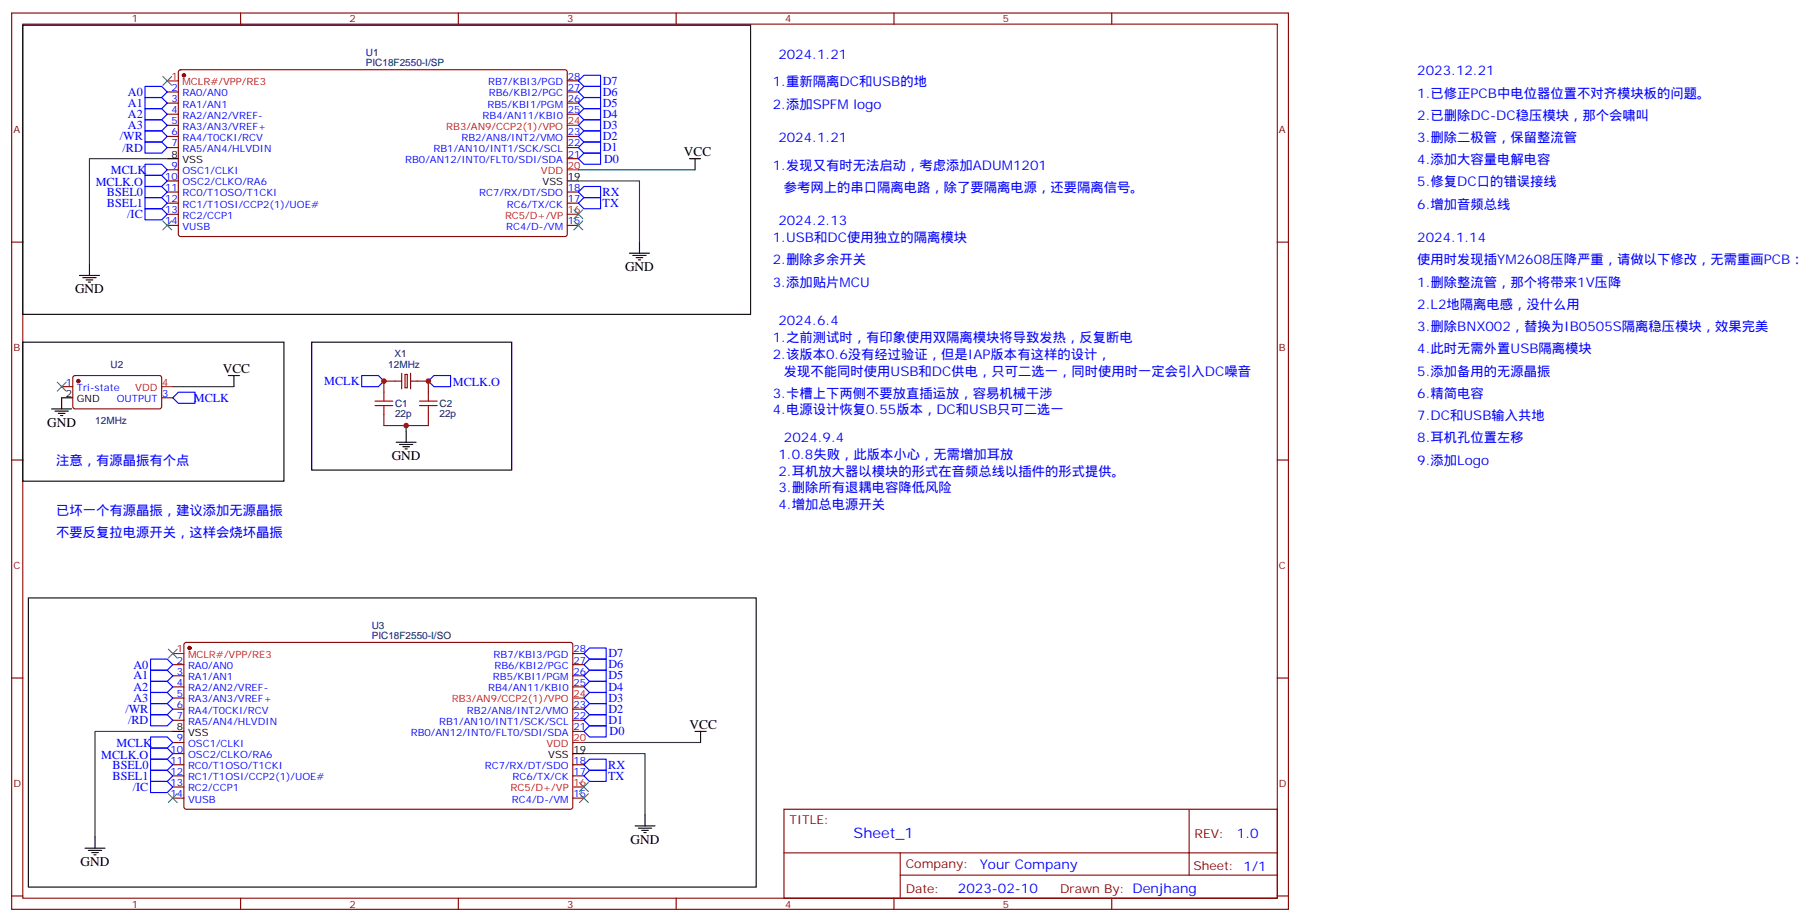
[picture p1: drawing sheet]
<svg xmlns="http://www.w3.org/2000/svg" width="576mm" height="292mm" viewBox="0 0 576 292" stroke-linecap="round" stroke-linejoin="round" font-family="sans-serif">
<defs><g id="words">
<text font-size="4.6" fill="#00f" x="271" y="265.7">Sheet_1</text>
<g font-size="4.2" fill="#00f">
<text x="247.1" y="18.6">2024.1.21</text>
<text x="450" y="23.9">2023.12.21</text>
<text x="245.4" y="27.4">1.重新隔离DC和USB的地</text>
<text x="245.4" y="34.5">2.添加SPFM logo</text>
<text x="450" y="30.9">1.已修正PCB中电位器位置不对齐模块板的问题。</text>
<text x="450" y="38">2.已删除DC-DC稳压模块，那个会啸叫</text>
<text x="247.1" y="45">2024.1.21</text>
<text x="450" y="45">3.删除二极管，保留整流管</text>
<text x="245.4" y="53.9">1.发现又有时无法启动，考虑添加ADUM1201</text>
<text x="450" y="52.1">4.添加大容量电解电容</text>
<text x="450" y="59.2">5.修复DC口的错误接线</text>
<text x="248.9" y="60.9">参考网上的串口隔离电路，除了要隔离电源，还要隔离信号。</text>
<text x="247.1" y="71.5">2024.2.13</text>
<text x="450" y="66.2">6.增加音频总线</text>
<text x="245.4" y="76.8">1.USB和DC使用独立的隔离模块</text>
<text x="450" y="76.8">2024.1.14</text>
<text x="245.4" y="83.9">2.删除多余开关</text>
<text x="450" y="83.9">使用时发现插YM2608压降严重，请做以下修改，无需重画PCB：</text>
<text x="245.4" y="90.9">3.添加贴片MCU</text>
<text x="450" y="90.9">1.删除整流管，那个将带来1V压降</text>
<text x="450" y="98">2.L2地隔离电感，没什么用</text>
<text x="247.1" y="103.3">2024.6.4</text>
<text x="450" y="105">3.删除BNX002，替换为IB0505S隔离稳压模块，效果完美</text>
<text x="245.4" y="108.5">1.之前测试时，有印象使用双隔离模块将导致发热，反复断电</text>
<text x="245.4" y="113.8">2.该版本0.6没有经过验证，但是IAP版本有这样的设计，</text>
<text x="450" y="112.1">4.此时无需外置USB隔离模块</text>
<text x="248.9" y="119.1">发现不能同时使用USB和DC供电，只可二选一，同时使用时一定会引入DC噪音</text>
<text x="450" y="119.1">5.添加备用的无源晶振</text>
<text x="245.4" y="126.2">3.卡槽上下两侧不要放直插运放，容易机械干涉</text>
<text x="245.4" y="131.5">4.电源设计恢复0.55版本，DC和USB只可二选一</text>
<text x="450" y="126.2">6.精简电容</text>
<text x="450" y="133.2">7.DC和USB输入共地</text>
<text x="248.9" y="140.3">2024.9.4</text>
<text x="450" y="140.3">8.耳机孔位置左移</text>
<text x="17.8" y="147.4">注意，有源晶振有个点</text>
<text x="247.1" y="145.6">1.0.8失败，此版本小心，无需增加耳放</text>
<text x="450" y="147.4">9.添加Logo</text>
<text x="247.1" y="150.9">2.耳机放大器以模块的形式在音频总线以插件的形式提供。</text>
<text x="247.1" y="156.2">3.删除所有退耦电容降低风险</text>
<text x="247.1" y="161.5">4.增加总电源开关</text>
<text x="17.8" y="163.2">已坏一个有源晶振，建议添加无源晶振</text>
<text x="17.8" y="170.3">不要反复拉电源开关，这样会烧坏晶振</text>
<text x="392.7" y="266">1.0</text>
<text x="311.1" y="275.5">Your Company</text>
<text x="304.1" y="283.3">2023-02-10</text>
</g>
<g font-size="4.2">
<text x="217.1" y="49.6">VCC</text>
<text x="198.4" y="86">GND</text>
<text x="23.8" y="93">GND</text>
<text x="70.7" y="118.4">VCC</text>
<text x="15" y="135.4">GND</text>
<text x="124.4" y="145.9">GND</text>
<text x="218.9" y="231.3">VCC</text>
<text x="200.2" y="267.7">GND</text>
<text x="25.6" y="274.7">GND</text>
</g>
<g font-size="3.9" fill="#00f">
<text x="191.4" y="26.8">D7</text>
<text x="40.6" y="30.4">A0</text>
<text x="40.6" y="33.9">A1</text>
<text x="191.4" y="33.9">D5</text>
<text x="191.4" y="30.3">D6</text>
<text x="40.6" y="37.4">A2</text>
<text x="40.6" y="40.9">A3</text>
<text x="191.4" y="40.9">D3</text>
<text x="191.4" y="37.4">D4</text>
<text x="38" y="44.5">/WR</text>
<text x="191.4" y="48">D1</text>
<text x="191.4" y="44.5">D2</text>
<text x="38.9" y="48.1">/RD</text>
<text x="191.8" y="51.6">D0</text>
<text x="30.4" y="59">MCLK.O</text>
<text x="35.2" y="55.2">MCLK</text>
<text x="34" y="62.2">BSEL0</text>
<text x="34" y="65.7">BSEL1</text>
<text x="191.3" y="65.7">TX</text>
<text x="191.3" y="62.2">RX</text>
<text x="40.4" y="69.2">/IC</text>
<text x="102.9" y="122.1">MCLK</text>
<text x="143.8" y="122.5">MCLK.O</text>
<text x="61.5" y="127.5">MCLK</text>
<text x="193.1" y="208.5">D7</text>
<text x="42.4" y="215.5">A1</text>
<text x="42.4" y="212.1">A0</text>
<text x="193.1" y="212">D6</text>
<text x="193.1" y="215.5">D5</text>
<text x="42.4" y="219.1">A2</text>
<text x="193.1" y="219.1">D4</text>
<text x="39.8" y="226.2">/WR</text>
<text x="42.4" y="222.6">A3</text>
<text x="193.1" y="222.6">D3</text>
<text x="193.1" y="226.1">D2</text>
<text x="40.7" y="229.7">/RD</text>
<text x="193.1" y="229.7">D1</text>
<text x="193.5" y="233.3">D0</text>
<text x="37" y="236.9">MCLK</text>
<text x="32.2" y="240.6">MCLK.O</text>
<text x="35.7" y="243.9">BSEL0</text>
<text x="193.1" y="243.9">RX</text>
<text x="35.7" y="247.4">BSEL1</text>
<text x="42.2" y="250.9">/IC</text>
<text x="193.1" y="247.4">TX</text>
</g>
<g font-size="3.9" fill="#800">
<text x="250.6" y="261.3">TITLE:</text>
<text x="379.3" y="266">REV:</text>
<text x="287.6" y="275.5">Company:</text>
<text x="378.9" y="276.1">Sheet: 1/1</text>
<text x="287.6" y="283.2">Date:</text>
<text x="336.6" y="283.3">Drawn By: Denjhang</text>
</g>
<g font-size="3.2" fill="#800">
<text x="41.8" y="7.1">1</text>
<text x="110.9" y="7.1">2</text>
<text x="180.1" y="7.1">3</text>
<text x="249.2" y="7.1">4</text>
<text x="318.4" y="7.1">5</text>
<text x="4.2" y="42.2">A</text>
<text x="406" y="42.2">A</text>
<text x="4.2" y="111.4">B</text>
<text x="406" y="111.4">B</text>
<text x="4.2" y="180.5">C</text>
<text x="406" y="180.5">C</text>
<text x="4.2" y="249.7">D</text>
<text x="406" y="249.7">D</text>
<text x="41.8" y="287.9">1</text>
<text x="110.9" y="287.9">2</text>
<text x="180.1" y="287.9">3</text>
<text x="249.2" y="287.9">4</text>
<text x="318.4" y="287.9">5</text>
</g>
<g font-size="3.2" fill="#000080">
<text x="116.1" y="17.6">U1</text>
<text x="116.1" y="20.9">PIC18F2550-I/SP</text>
<text x="125.2" y="113.2">X1</text>
<text x="35.1" y="116.8">U2</text>
<text x="123.3" y="116.7">12MHz</text>
<text x="125.4" y="129.1">C1</text>
<text x="139.5" y="129.1">C2</text>
<text x="30.2" y="134.4">12MHz</text>
<text x="125.4" y="132.3">22p</text>
<text x="139.5" y="132.3">22p</text>
<text x="118" y="202.6">PIC18F2550-I/SO</text>
<text x="118" y="199.4">U3</text>
</g>
<g font-size="3.2" fill="#00f">
<text x="54.4" y="28.8">2</text>
<text x="155" y="27.1">RB7/KBI3/PGD</text>
<text x="180.3" y="25.3">28</text>
<text x="180.3" y="28.8">27</text>
<text x="54.4" y="35.9">4</text>
<text x="54.4" y="32.3">3</text>
<text x="57.9" y="34.1">RA1/AN1</text>
<text x="57.9" y="30.6">RA0/AN0</text>
<text x="154.7" y="34.1">RB5/KBI1/PGM</text>
<text x="155.2" y="30.6">RB6/KBI2/PGC</text>
<text x="180.3" y="32.3">26</text>
<text x="180.3" y="35.9">25</text>
<text x="54.4" y="39.4">5</text>
<text x="57.9" y="41.2">RA3/AN3/VREF+</text>
<text x="57.9" y="37.6">RA2/AN2/VREF-</text>
<text x="153.2" y="37.6">RB4/AN11/KBI0</text>
<text x="54.4" y="46.5">7</text>
<text x="54.4" y="42.9">6</text>
<text x="57.9" y="44.7">RA4/T0CKI/RCV</text>
<text x="146.5" y="44.7">RB2/AN8/INT2/VMO</text>
<text x="180.3" y="42.9">23</text>
<text x="180.3" y="46.5">22</text>
<text x="54.4" y="53.5">9</text>
<text x="57.9" y="48.2">RA5/AN4/HLVDIN</text>
<text x="128.6" y="51.8">RB0/AN12/INT0/FLT0/SDI/SDA</text>
<text x="137.6" y="48.2">RB1/AN10/INT1/SCK/SCL</text>
<text x="180.3" y="50">21</text>
<text x="52.4" y="57">10</text>
<text x="57.9" y="58.8">OSC2/CLKO/RA6</text>
<text x="57.9" y="55.3">OSC1/CLKI</text>
<text x="52.4" y="64.1">12</text>
<text x="52.4" y="60.6">11</text>
<text x="57.9" y="65.9">RC1/T1OSI/CCP2(1)/UOE#</text>
<text x="57.9" y="62.3">RC0/T1OSO/T1CKI</text>
<text x="152.1" y="62.3">RC7/RX/DT/SDO</text>
<text x="160.9" y="65.9">RC6/TX/CK</text>
<text x="180.3" y="60.6">18</text>
<text x="180.3" y="64.1">17</text>
<text x="52.4" y="71.2">14</text>
<text x="52.4" y="67.6">13</text>
<text x="57.9" y="69.4">RC2/CCP1</text>
<text x="180.3" y="71.2">15</text>
<text x="57.9" y="72.9">VUSB</text>
<text x="160.7" y="72.9">RC4/D-/VM</text>
<text x="20.9" y="122.3">1</text>
<text x="24.4" y="124.1">Tri-state</text>
<text x="51.5" y="125.8">3</text>
<text x="37.1" y="127.6">OUTPUT</text>
<text x="156.7" y="208.7">RB7/KBI3/PGD</text>
<text x="182" y="207">28</text>
<text x="56.2" y="210.5">2</text>
<text x="56.2" y="214">3</text>
<text x="59.7" y="212.3">RA0/AN0</text>
<text x="59.7" y="215.8">RA1/AN1</text>
<text x="156.5" y="215.8">RB5/KBI1/PGM</text>
<text x="157" y="212.3">RB6/KBI2/PGC</text>
<text x="182" y="214">26</text>
<text x="182" y="210.5">27</text>
<text x="56.2" y="217.6">4</text>
<text x="56.2" y="221.1">5</text>
<text x="59.7" y="219.3">RA2/AN2/VREF-</text>
<text x="155" y="219.3">RB4/AN11/KBI0</text>
<text x="182" y="217.6">25</text>
<text x="56.2" y="224.6">6</text>
<text x="59.7" y="222.8">RA3/AN3/VREF+</text>
<text x="59.7" y="226.4">RA4/T0CKI/RCV</text>
<text x="148.2" y="226.4">RB2/AN8/INT2/VMO</text>
<text x="182" y="224.6">23</text>
<text x="56.2" y="228.1">7</text>
<text x="59.7" y="229.9">RA5/AN4/HLVDIN</text>
<text x="130.4" y="233.4">RB0/AN12/INT0/FLT0/SDI/SDA</text>
<text x="139.4" y="229.9">RB1/AN10/INT1/SCK/SCL</text>
<text x="182" y="231.7">21</text>
<text x="182" y="228.1">22</text>
<text x="54.2" y="238.7">10</text>
<text x="56.2" y="235.2">9</text>
<text x="59.7" y="237">OSC1/CLKI</text>
<text x="54.2" y="242.3">11</text>
<text x="54.2" y="245.8">12</text>
<text x="59.7" y="240.5">OSC2/CLKO/RA6</text>
<text x="59.7" y="244">RC0/T1OSO/T1CKI</text>
<text x="153.9" y="244">RC7/RX/DT/SDO</text>
<text x="182" y="245.8">17</text>
<text x="182" y="242.3">18</text>
<text x="54.2" y="249.3">13</text>
<text x="59.7" y="247.5">RC1/T1OSI/CCP2(1)/UOE#</text>
<text x="59.7" y="251.1">RC2/CCP1</text>
<text x="162.7" y="247.5">RC6/TX/CK</text>
<text x="54.2" y="252.8">14</text>
<text x="59.7" y="254.6">VUSB</text>
<text x="162.5" y="254.6">RC4/D-/VM</text>
<text x="182" y="252.8">15</text>
</g>
<g font-size="3.2" fill="#f00">
<text x="54.4" y="25.3">1</text>
<text x="57.9" y="27.1">MCLR#/VPP/RE3</text>
<text x="141.7" y="41.2">RB3/AN9/CCP2(1)/VPO</text>
<text x="180.3" y="39.4">24</text>
<text x="180.3" y="53.5">20</text>
<text x="171.7" y="55.3">VDD</text>
<text x="160.3" y="69.4">RC5/D+/VP</text>
<text x="180.3" y="67.6">16</text>
<text x="43" y="124.1">VDD</text>
<text x="51.5" y="122.3">4</text>
<text x="56.2" y="207">1</text>
<text x="59.7" y="208.7">MCLR#/VPP/RE3</text>
<text x="182" y="221.1">24</text>
<text x="143.4" y="222.8">RB3/AN9/CCP2(1)/VPO</text>
<text x="173.5" y="237">VDD</text>
<text x="182" y="235.2">20</text>
<text x="162.1" y="251.1">RC5/D+/VP</text>
<text x="182" y="249.3">16</text>
</g>
<g font-size="3.2">
<text x="54.4" y="50">8</text>
<text x="57.9" y="51.8">VSS</text>
<text x="172.3" y="58.8">VSS</text>
<text x="180.3" y="57">19</text>
<text x="20.9" y="125.8">2</text>
<text x="24.4" y="127.6">GND</text>
<text x="56.2" y="231.7">8</text>
<text x="59.7" y="233.4">VSS</text>
<text x="182" y="238.7">19</text>
<text x="174" y="240.5">VSS</text>
</g>
</g></defs>
<g fill="none" stroke="#870000" stroke-width=".35">
<path d="M3.7 4.1h405.3v284.4h-405.3zM7.2 7.7h398.3v277.2h-398.3zM76.4 4.1v3.6M145.5 4.1v3.6M214.7 4.1v3.6M283.8 4.1v3.6M353 4.1v3.6M53.1 29.2h3.5M53.1 32.7h3.5M53.1 36.2h3.5M53.1 39.8h3.5M56.9 22.3l.4-.2 122.4 .1 .4 .6-.1 51.8-.6 .4h-122.3l-.5-.7v-51.5z"/>
<path d="M180.1 25.6h3.5M180.1 29.2h3.5M180.1 32.7h3.5M180.1 36.2h3.5M53.1 43.3h3.5M53.1 46.8h3.5M53.1 57.4h3.5M53.1 53.9h3.5M180.1 43.3h3.5M180.1 46.8h3.5M180.1 50.3h3.5M3.7 76.8h3.5"/>
<path d="M53.1 60.9h3.5M53.1 64.5h3.5M53.1 71.5h3.5M53.1 68h3.5M180.1 60.9h3.5M180.1 64.5h3.5M180.1 71.5h3.5M405.5 76.8h3.5M23.3 119.3l.5-.2 27.1 .1 .4 .6v9.5l-.7 .4h-27.1l-.4-.7v-9.2zM127.5 118.4v5M128.6 118.8h.7v4.2h-.7zM130.4 118.4v5"/>
<path d="M19.6 122.7h3.5M51.3 126.2h3.6M121.9 131.5v3.5M127.5 120.9h-5.6v3.5M130.4 120.9h5.6v3.5M136 131.5v3.5M3.7 145.9h3.5M405.5 145.9h3.5M3.7 215.1h3.5M54.9 210.9h3.5M54.9 214.4h3.5M54.9 217.9h3.5"/>
<path d="M58.6 204l.5-.2 122.3 .1 .5 .6-.1 51.8-.6 .4h-122.4l-.4-.7v-51.5zM181.9 210.9h3.5M181.9 214.4h3.5M181.9 217.9h3.5M181.9 207.3h3.5M405.5 215.1h3.5M54.9 221.4h3.5M54.9 225h3.5M54.9 228.5h3.5M54.9 235.5h3.5M54.9 239.1h3.5M181.9 225h3.5"/>
<path d="M181.9 228.5h3.5M181.9 232h3.5M54.9 242.6h3.5M54.9 246.1h3.5M54.9 249.7h3.5M54.9 253.2h3.5M181.9 242.6h3.5M181.9 246.1h3.5M181.9 253.2h3.5M248.9 256.7h156.6v28.2h-156.6zM377.5 256.7v20.9M248.9 270.6h156.5"/>
<path d="M285.8 277.6h119.6M285.8 270.6v14.1M3.7 284.2h3.5M76.4 284.9v3.6M145.5 284.9v3.6M214.7 284.9v3.6M283.8 284.9v3.6M353 284.9v3.6M405.5 284.2h3.5"/>
</g>
<path d="M53.1 25.6h3.5M180.1 39.8h3.5M180.1 53.9h3.5M180.1 68h3.5M51.3 122.7h3.6M54.9 207.3h3.5M181.9 235.5h3.5M181.9 221.4h3.5M181.9 249.7h3.5" fill="none" stroke="#f00" stroke-width=".35"/>
<g fill="none" stroke="#000" stroke-width=".35">
<path d="M7.2 8h231.1v91.7h-231.1zM53.1 50.3h3.5M180.1 57.4h3.5M218.9 50.3h3.5M220.7 50.3v3.6M203 76.8v3.5M25.2 87.4h6.4M26.3 88.1h4.2M27.3 88.8h2.2M28 89.5h.8M28.4 83.9v3.5M199.8 80.3h6.4"/>
<path d="M200.9 81h4.2M202 81.7h2.1M202.7 82.4h.7M7.2 108.5h82.9v44.1h-82.9zM72.5 119.1h3.5M74.3 119.1v3.6M99 108.5h63.5v40.6h-63.5zM16.4 129.7h6.4M17.5 130.4h4.2M18.5 131.1h2.1M19.2 131.8h.7M23.1 126.2h-3.5v3.5"/>
<path d="M128.9 136.8v3.5M125.8 140.3h6.3M126.8 141h4.3M127.9 141.7h2.1M128.6 142.4h.7M9 189.7h231.1v91.7h-231.1zM54.9 232h3.5M181.9 239.1h3.5M220.7 232h3.5M222.4 232v3.5M204.8 258.5v3.5M27 269.1h6.3"/>
<path d="M28 269.8h4.3M29.1 270.5h2.1M29.8 271.2h.7M30.2 265.5v3.6M201.6 262h6.4M202.7 262.7h4.2M203.7 263.4h2.1M204.4 264.1h.7"/>
</g>
<g fill="#870000" stroke="#870000" stroke-width=".35">
<circle cx="58.4" cy="23.9" r=".53"/>
<circle cx="24.9" cy="120.9" r=".53"/>
<circle cx="60.1" cy="205.6" r=".53"/>
</g>
<g fill="none" stroke="#3c3" stroke-width=".35">
<path d="M51.7 24.2l2.8 2.9M54.5 24.2l-2.8 2.9M51.7 70.1l2.8 2.8M54.5 70.1l-2.8 2.8M182.2 70.1l2.8 2.8M182.2 66.6l2.8 2.8M185 70.1l-2.8 2.8M185 66.6l-2.8 2.8M18.2 121.2l2.8 2.9M21 121.2l-2.8 2.9M53.4 205.9l2.9 2.8M56.3 205.9l-2.9 2.8"/>
<path d="M53.4 251.8l2.9 2.8M56.3 251.8l-2.9 2.8M184 248.2l2.8 2.9M184 251.8l2.8 2.8M186.8 248.2l-2.8 2.9M186.8 251.8l-2.8 2.8"/>
</g>
<g fill="none" stroke="#00f" stroke-width=".35">
<path d="M46 27.4h5.3l1.8 1.8-1.8 1.7h-5.3zM46 30.9h5.3l1.8 1.8-1.8 1.8h-5.3zM46 34.5h5.3l1.8 1.7-1.8 1.8h-5.3zM46 38h5.3l1.8 1.8-1.8 1.7h-5.3zM183.6 29.2l1.8-1.8h5.3v3.5h-5.3zM183.6 25.6l1.8-1.7h5.3v3.5h-5.3zM185.4 38h5.3v3.5h-5.3l-1.8-1.7zM185.4 34.5h5.3v3.5h-5.3l-1.8-1.8zM185.4 30.9h5.3v3.6h-5.3l-1.8-1.8zM46 41.5h5.3l1.8 1.8-1.8 1.7h-5.3zM46 45h5.3l1.8 1.8-1.8 1.8h-5.3zM46 59.2h5.3l1.8 1.7-1.8 1.8h-5.3z"/>
<path d="M46 52.1h5.3l1.8 1.8-1.8 1.7h-5.3zM46 55.6h5.3l1.8 1.8-1.8 1.8h-5.3zM185.4 48.6h5.3v3.5h-5.3l-1.8-1.8zM185.4 45h5.3v3.6h-5.3l-1.8-1.8zM185.4 41.5h5.3v3.5h-5.3l-1.8-1.7zM46 62.7h5.3l1.8 1.8-1.8 1.7h-5.3zM46 66.2h5.3l1.8 1.8-1.8 1.7h-5.3zM183.6 64.5l1.8-1.8h5.3v3.5h-5.3zM183.6 60.9l1.8-1.7h5.3v3.5h-5.3zM114.8 119.1h5.3l1.8 1.8-1.8 1.8h-5.3zM54.9 126.2l1.7-1.8h5.3v3.6h-5.3zM136 120.9l1.8-1.8h5.3v3.6h-5.3z"/>
<path d="M47.8 219.7h5.3l1.8 1.7-1.8 1.8h-5.3zM47.8 216.1h5.3l1.8 1.8-1.8 1.8h-5.3zM47.8 212.6h5.3l1.8 1.8-1.8 1.7h-5.3zM47.8 209.1h5.3l1.8 1.8-1.8 1.7h-5.3zM185.4 207.3l1.7-1.7h5.3v3.5h-5.3zM187.1 209.1h5.3v3.5h-5.3l-1.7-1.7zM187.1 212.6h5.3v3.5h-5.3l-1.7-1.7zM187.1 216.1h5.3v3.6h-5.3l-1.7-1.8zM187.1 219.7h5.3v3.5h-5.3l-1.7-1.8zM47.8 237.3h5.3l1.8 1.8-1.8 1.7h-5.3zM47.8 233.8h5.3l1.8 1.7-1.8 1.8h-5.3zM47.8 226.7h5.3l1.8 1.8-1.8 1.8h-5.3z"/>
<path d="M47.8 223.2h5.3l1.8 1.8-1.8 1.7h-5.3zM187.1 223.2h5.3v3.5h-5.3l-1.7-1.7zM187.1 226.7h5.3v3.6h-5.3l-1.7-1.8zM187.1 230.3h5.3v3.5h-5.3l-1.7-1.8zM47.8 247.9h5.3l1.8 1.8-1.8 1.7h-5.3zM47.8 244.4h5.3l1.8 1.7-1.8 1.8h-5.3zM47.8 240.8h5.3l1.8 1.8-1.8 1.8h-5.3zM185.4 242.6l1.7-1.8h5.3v3.6h-5.3zM185.4 246.1l1.7-1.7h5.3v3.5h-5.3z"/>
</g>
<path d="M53.1 50.3h-24.7v33.6M183.6 57.4h19.4v19.4M183.6 53.9h37.1M54.9 122.7h19.4M121.9 135h7v1.8M128.9 135h7.1M54.9 232h-24.7v33.5M185.4 239.1h19.4v19.4M185.4 235.5h37" fill="none" stroke="#008700" stroke-width=".35"/>
<path d="M119.1 128.7h5.6M119.1 127.2h5.6M121.9 124.4v2.8M121.9 128.7v2.8M133.2 128.7h5.6M133.2 127.2h5.6M136 124.4v2.8M136 128.7v2.8" fill="none" stroke="#a10000" stroke-width=".35"/>
<g fill="#c00">
<circle cx="128.9" cy="135" r=".88"/>
<circle cx="121.9" cy="120.9" r=".88"/>
<circle cx="136" cy="120.9" r=".88"/>
</g>
<use href="#words"/>
</svg>
